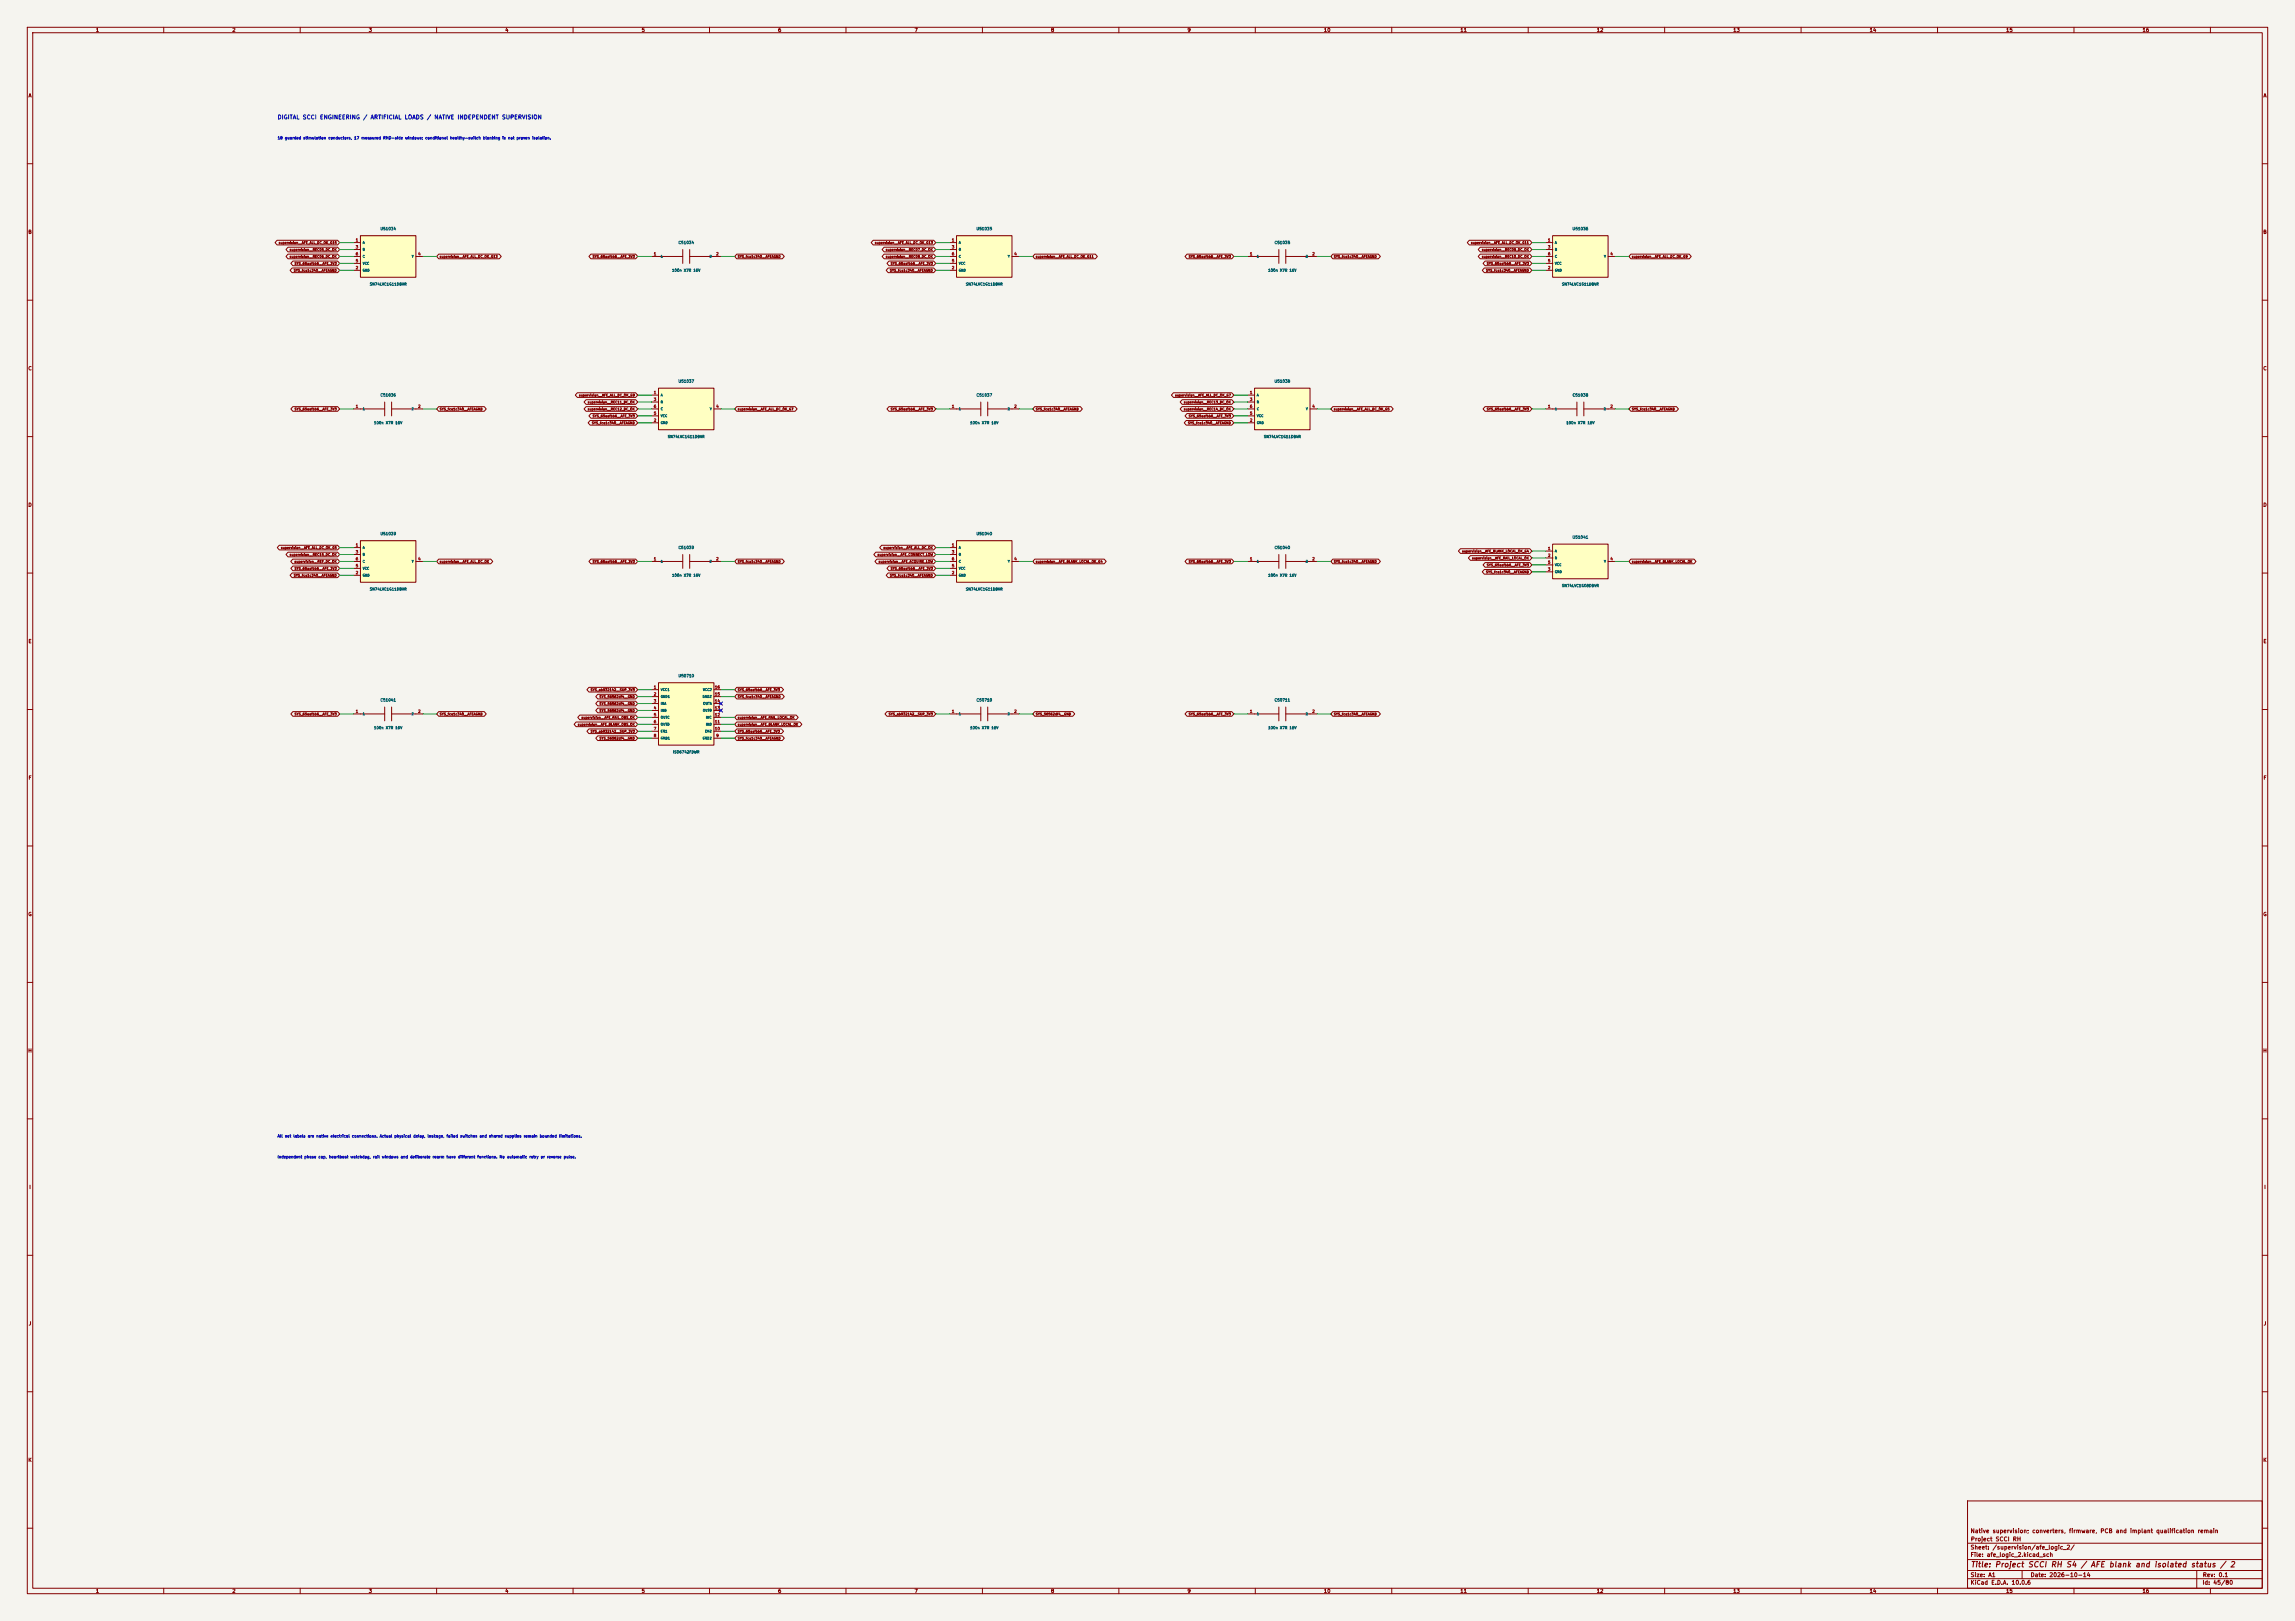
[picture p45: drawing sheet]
<svg xmlns="http://www.w3.org/2000/svg" width="841mm" height="594mm" viewBox="0 0 841 594" stroke-linecap="round" stroke-linejoin="round" font-family="sans-serif">
<defs><g id="words">
<text font-size="2" fill="#840000" x="722" y="574.8">Title: Project SCCI RH S4 / AFE blank and isolated status / 2</text>
<text font-size="1.5" fill="#0000c2" x="101.6" y="44.1">DIGITAL SCCI ENGINEERING / ARTIFICIAL LOADS / NATIVE INDEPENDENT SUPERVISION</text>
<g font-size="1.5" fill="#840000">
<text x="721.9" y="562.1">Native supervision; converters, firmware, PCB and implant qualification remain</text>
<text x="721.9" y="568.1">Sheet: /supervision/afe_logic_2/</text>
<text x="722" y="565.1">Project SCCI RH</text>
<text x="721.9" y="570.8">File: afe_logic_2.kicad_sch</text>
<text x="721.9" y="581">KiCad E.D.A. 10.0.6</text>
<text x="721.9" y="578.2">Size: A1</text>
<text x="743.9" y="578.2">Date: 2026-10-14</text>
<text x="806.9" y="581">Id: 45/80</text>
<text x="807" y="578.2">Rev: 0.1</text>
</g>
<g font-size="1.3" fill="#840000">
<text x="35" y="12">1</text>
<text x="85" y="12">2</text>
<text x="135" y="12">3</text>
<text x="185" y="12">4</text>
<text x="235" y="12">5</text>
<text x="285" y="12">6</text>
<text x="335" y="12">7</text>
<text x="385" y="12">8</text>
<text x="435" y="12">9</text>
<text x="485" y="12">10</text>
<text x="535" y="12">11</text>
<text x="585" y="12">12</text>
<text x="635" y="12">13</text>
<text x="685" y="12">14</text>
<text x="735" y="12">15</text>
<text x="785" y="12">16</text>
<text x="10.3" y="36">A</text>
<text x="829.3" y="36">A</text>
<text x="10.2" y="86">B</text>
<text x="829.2" y="86">B</text>
<text x="10.2" y="136">C</text>
<text x="829.2" y="136">C</text>
<text x="10.2" y="186">D</text>
<text x="829.2" y="186">D</text>
<text x="10.3" y="236">E</text>
<text x="829.3" y="236">E</text>
<text x="10.3" y="286">F</text>
<text x="829.3" y="286">F</text>
<text x="10.2" y="336">G</text>
<text x="829.2" y="336">G</text>
<text x="10.2" y="386">H</text>
<text x="829.2" y="386">H</text>
<text x="10.6" y="436">I</text>
<text x="829.6" y="436">I</text>
<text x="10.4" y="486">J</text>
<text x="829.4" y="486">J</text>
<text x="10.2" y="536">K</text>
<text x="829.2" y="536">K</text>
<text x="35" y="584">1</text>
<text x="85" y="584">2</text>
<text x="135" y="584">3</text>
<text x="185" y="584">4</text>
<text x="235" y="584">5</text>
<text x="285" y="584">6</text>
<text x="335" y="584">7</text>
<text x="385" y="584">8</text>
<text x="435" y="584">9</text>
<text x="485" y="584">10</text>
<text x="535" y="584">11</text>
<text x="585" y="584">12</text>
<text x="635" y="584">13</text>
<text x="685" y="584">14</text>
<text x="735" y="584">15</text>
<text x="785" y="584">16</text>
</g>
<g font-size="1" fill="#0000c2">
<text x="101.6" y="51.3">18 guarded stimulation conductors, 17 measured RHD-side windows; conditional healthy-switch blanking is not proven isolation.</text>
<text x="101.6" y="417.1">All net labels are native electrical connections. Actual physical delay, leakage, failed switches and shared supplies remain bounded limitations.</text>
<text x="101.6" y="424.7">Independent phase cap, heartbeat watchdog, rail windows and deliberate rearm have different functions. No automatic retry or reverse pulse.</text>
</g>
<g font-size="1" fill="#a90000">
<text x="130.2" y="88.7">1</text>
<text x="348.7" y="88.7">1</text>
<text x="567.1" y="88.7">1</text>
<text x="130.2" y="91.3">3</text>
<text x="130.2" y="93.8">6</text>
<text x="153.1" y="93.8">4</text>
<text x="239.5" y="93.8">1</text>
<text x="262.3" y="93.8">2</text>
<text x="348.7" y="91.3">3</text>
<text x="348.7" y="93.8">6</text>
<text x="371.5" y="93.8">4</text>
<text x="457.9" y="93.8">1</text>
<text x="480.8" y="93.8">2</text>
<text x="567.1" y="91.3">3</text>
<text x="567.1" y="93.8">6</text>
<text x="590" y="93.8">4</text>
<text x="130.2" y="98.9">2</text>
<text x="130.2" y="96.3">5</text>
<text x="348.7" y="98.9">2</text>
<text x="348.7" y="96.3">5</text>
<text x="567.1" y="98.9">2</text>
<text x="567.1" y="96.3">5</text>
<text x="130.2" y="149.7">1</text>
<text x="153.1" y="149.7">2</text>
<text x="239.5" y="144.6">1</text>
<text x="239.5" y="147.1">3</text>
<text x="239.5" y="149.7">6</text>
<text x="262.3" y="149.7">4</text>
<text x="348.7" y="149.7">1</text>
<text x="371.5" y="149.7">2</text>
<text x="457.9" y="144.6">1</text>
<text x="457.9" y="147.1">3</text>
<text x="457.9" y="149.7">6</text>
<text x="480.8" y="149.7">4</text>
<text x="567.1" y="149.7">1</text>
<text x="590" y="149.7">2</text>
<text x="239.5" y="154.8">2</text>
<text x="239.5" y="152.2">5</text>
<text x="457.9" y="154.8">2</text>
<text x="457.9" y="152.2">5</text>
<text x="130.2" y="200.5">1</text>
<text x="130.2" y="203">3</text>
<text x="348.7" y="200.5">1</text>
<text x="348.7" y="203">3</text>
<text x="567.1" y="201.7">1</text>
<text x="130.2" y="208.1">5</text>
<text x="130.2" y="205.6">6</text>
<text x="153.1" y="205.6">4</text>
<text x="239.5" y="205.6">1</text>
<text x="262.3" y="205.6">2</text>
<text x="348.7" y="208.1">5</text>
<text x="348.7" y="205.6">6</text>
<text x="371.5" y="205.6">4</text>
<text x="457.9" y="205.6">1</text>
<text x="480.8" y="205.6">2</text>
<text x="567.1" y="204.3">2</text>
<text x="567.1" y="209.4">3</text>
<text x="567.1" y="206.8">5</text>
<text x="590" y="205.6">4</text>
<text x="130.2" y="210.6">2</text>
<text x="348.7" y="210.6">2</text>
<text x="239.5" y="252.5">1</text>
<text x="239.5" y="255.1">2</text>
<text x="239.5" y="257.6">3</text>
<text x="261.8" y="257.6">14</text>
<text x="261.8" y="255.1">15</text>
<text x="261.8" y="252.5">16</text>
<text x="130.2" y="261.4">1</text>
<text x="153.1" y="261.4">2</text>
<text x="239.5" y="260.2">4</text>
<text x="239.5" y="262.7">5</text>
<text x="261.8" y="262.7">12</text>
<text x="261.8" y="260.2">13</text>
<text x="348.7" y="261.4">1</text>
<text x="371.5" y="261.4">2</text>
<text x="457.9" y="261.4">1</text>
<text x="480.8" y="261.4">2</text>
<text x="239.5" y="265.2">6</text>
<text x="239.5" y="267.8">7</text>
<text x="261.8" y="267.8">10</text>
<text x="261.8" y="265.2">11</text>
<text x="239.5" y="270.3">8</text>
<text x="262.3" y="270.3">9</text>
</g>
<g font-size="1" fill="#006464">
<text x="139.2" y="84.6">U51034</text>
<text x="248.5" y="89.7">C51034</text>
<text x="357.7" y="84.6">U51035</text>
<text x="466.9" y="89.7">C51035</text>
<text x="576.1" y="84.6">U51036</text>
<text x="246.2" y="99.8">100n X7R 16V</text>
<text x="464.6" y="99.8">100n X7R 16V</text>
<text x="135.4" y="104.9">SN74LVC1G11DBVR</text>
<text x="353.8" y="104.9">SN74LVC1G11DBVR</text>
<text x="572.2" y="104.9">SN74LVC1G11DBVR</text>
<text x="248.5" y="140.5">U51037</text>
<text x="466.9" y="140.5">U51038</text>
<text x="139.3" y="145.5">C51036</text>
<text x="357.7" y="145.5">C51037</text>
<text x="576.1" y="145.5">C51038</text>
<text x="136.9" y="155.7">100n X7R 16V</text>
<text x="355.4" y="155.7">100n X7R 16V</text>
<text x="573.8" y="155.7">100n X7R 16V</text>
<text x="244.6" y="160.7">SN74LVC1G11DBVR</text>
<text x="463" y="160.7">SN74LVC1G11DBVR</text>
<text x="139.2" y="196.3">U51039</text>
<text x="357.7" y="196.3">U51040</text>
<text x="576.1" y="197.6">U51041</text>
<text x="248.5" y="201.4">C51039</text>
<text x="466.9" y="201.4">C51040</text>
<text x="246.2" y="211.5">100n X7R 16V</text>
<text x="464.6" y="211.5">100n X7R 16V</text>
<text x="572.2" y="215.3">SN74LVC1G08DBVR</text>
<text x="135.4" y="216.6">SN74LVC1G11DBVR</text>
<text x="353.8" y="216.6">SN74LVC1G11DBVR</text>
<text x="248.5" y="248.4">U50710</text>
<text x="139.3" y="257.3">C51041</text>
<text x="357.7" y="257.3">C50710</text>
<text x="466.9" y="257.3">C50711</text>
<text x="136.9" y="267.4">100n X7R 16V</text>
<text x="355.4" y="267.4">100n X7R 16V</text>
<text x="464.6" y="267.4">100n X7R 16V</text>
<text x="246.5" y="276.3">ISO6742FDWR</text>
</g>
<g font-size=".9" fill="#840000">
<text x="102" y="89.6">supervision__AFE_ALL_DC_OK_G15</text>
<text x="320.5" y="89.6">supervision__AFE_ALL_DC_OK_G13</text>
<text x="538.9" y="89.6">supervision__AFE_ALL_DC_OK_G11</text>
<text x="106" y="92.1">supervision__REC05_DC_OK</text>
<text x="106" y="94.7">supervision__REC06_DC_OK</text>
<text x="161" y="94.7">supervision__AFE_ALL_DC_OK_G13</text>
<text x="217" y="94.7">SYS_65aafbb6__AFE_3V3</text>
<text x="270.2" y="94.7">SYS_fca1c340__AFEAGND</text>
<text x="324.5" y="92.1">supervision__REC07_DC_OK</text>
<text x="324.5" y="94.7">supervision__REC08_DC_OK</text>
<text x="379.4" y="94.7">supervision__AFE_ALL_DC_OK_G11</text>
<text x="435.5" y="94.7">SYS_65aafbb6__AFE_3V3</text>
<text x="488.7" y="94.7">SYS_fca1c340__AFEAGND</text>
<text x="542.9" y="92.1">supervision__REC09_DC_OK</text>
<text x="542.9" y="94.7">supervision__REC10_DC_OK</text>
<text x="597.9" y="94.7">supervision__AFE_ALL_DC_OK_G9</text>
<text x="107.5" y="99.8">SYS_fca1c340__AFEAGND</text>
<text x="107.8" y="97.2">SYS_65aafbb6__AFE_3V3</text>
<text x="326" y="99.8">SYS_fca1c340__AFEAGND</text>
<text x="326.3" y="97.2">SYS_65aafbb6__AFE_3V3</text>
<text x="544.4" y="99.8">SYS_fca1c340__AFEAGND</text>
<text x="544.7" y="97.2">SYS_65aafbb6__AFE_3V3</text>
<text x="212.1" y="145.5">supervision__AFE_ALL_DC_OK_G9</text>
<text x="215.3" y="148">supervision__REC11_DC_OK</text>
<text x="430.5" y="145.5">supervision__AFE_ALL_DC_OK_G7</text>
<text x="433.7" y="148">supervision__REC13_DC_OK</text>
<text x="107.8" y="150.6">SYS_65aafbb6__AFE_3V3</text>
<text x="161" y="150.6">SYS_fca1c340__AFEAGND</text>
<text x="215.3" y="150.6">supervision__REC12_DC_OK</text>
<text x="216.8" y="155.6">SYS_fca1c340__AFEAGND</text>
<text x="217" y="153.1">SYS_65aafbb6__AFE_3V3</text>
<text x="270.2" y="150.6">supervision__AFE_ALL_DC_OK_G7</text>
<text x="326.3" y="150.6">SYS_65aafbb6__AFE_3V3</text>
<text x="379.4" y="150.6">SYS_fca1c340__AFEAGND</text>
<text x="433.7" y="150.6">supervision__REC14_DC_OK</text>
<text x="435.2" y="155.6">SYS_fca1c340__AFEAGND</text>
<text x="435.5" y="153.1">SYS_65aafbb6__AFE_3V3</text>
<text x="488.7" y="150.6">supervision__AFE_ALL_DC_OK_G5</text>
<text x="544.7" y="150.6">SYS_65aafbb6__AFE_3V3</text>
<text x="597.9" y="150.6">SYS_fca1c340__AFEAGND</text>
<text x="102.8" y="201.4">supervision__AFE_ALL_DC_OK_G5</text>
<text x="106" y="203.9">supervision__REC15_DC_OK</text>
<text x="321.4" y="203.9">supervision__AFE_CONNECT_LOW</text>
<text x="323.6" y="201.4">supervision__AFE_ALL_DC_OK</text>
<text x="535.7" y="202.6">supervision__AFE_BLANK_LOCAL_OK_G4</text>
<text x="107.8" y="206.4">supervision__REF_DC_OK</text>
<text x="107.8" y="209">SYS_65aafbb6__AFE_3V3</text>
<text x="161" y="206.4">supervision__AFE_ALL_DC_OK</text>
<text x="217" y="206.4">SYS_65aafbb6__AFE_3V3</text>
<text x="270.2" y="206.4">SYS_fca1c340__AFEAGND</text>
<text x="321.8" y="206.4">supervision__AFE_ACQUIRE_LOW</text>
<text x="326.3" y="209">SYS_65aafbb6__AFE_3V3</text>
<text x="379.4" y="206.4">supervision__AFE_BLANK_LOCAL_OK_G4</text>
<text x="435.5" y="206.4">SYS_65aafbb6__AFE_3V3</text>
<text x="488.7" y="206.4">SYS_fca1c340__AFEAGND</text>
<text x="539.3" y="205.2">supervision__AFE_RAIL_LOCAL_OK</text>
<text x="544.7" y="207.7">SYS_65aafbb6__AFE_3V3</text>
<text x="597.9" y="206.4">supervision__AFE_BLANK_LOCAL_OK</text>
<text x="107.5" y="211.5">SYS_fca1c340__AFEAGND</text>
<text x="326" y="211.5">SYS_fca1c340__AFEAGND</text>
<text x="544.4" y="210.3">SYS_fca1c340__AFEAGND</text>
<text x="216.3" y="253.4">SYS_ab932142__SUP_3V3</text>
<text x="219.5" y="256">SYS_56562df4__GND</text>
<text x="270.2" y="253.4">SYS_65aafbb6__AFE_3V3</text>
<text x="270.2" y="256">SYS_fca1c340__AFEAGND</text>
<text x="107.8" y="262.3">SYS_65aafbb6__AFE_3V3</text>
<text x="161" y="262.3">SYS_fca1c340__AFEAGND</text>
<text x="212.9" y="263.6">supervision__AFE_RAIL_OBS_OK</text>
<text x="219.5" y="258.5">SYS_56562df4__GND</text>
<text x="219.5" y="261.1">SYS_56562df4__GND</text>
<text x="270.2" y="263.6">supervision__AFE_RAIL_LOCAL_OK</text>
<text x="325.5" y="262.3">SYS_ab932142__SUP_3V3</text>
<text x="379.4" y="262.3">SYS_56562df4__GND</text>
<text x="435.5" y="262.3">SYS_65aafbb6__AFE_3V3</text>
<text x="488.7" y="262.3">SYS_fca1c340__AFEAGND</text>
<text x="211.6" y="266.1">supervision__AFE_BLANK_OBS_OK</text>
<text x="216.3" y="268.7">SYS_ab932142__SUP_3V3</text>
<text x="270.2" y="266.1">supervision__AFE_BLANK_LOCAL_OK</text>
<text x="270.2" y="268.7">SYS_65aafbb6__AFE_3V3</text>
<text x="219.5" y="271.2">SYS_56562df4__GND</text>
<text x="270.2" y="271.2">SYS_fca1c340__AFEAGND</text>
</g>
<g font-size=".9" fill="#006464">
<text x="132.8" y="89.5">A</text>
<text x="351.2" y="89.5">A</text>
<text x="569.7" y="89.5">A</text>
<text x="132.8" y="92.1">B</text>
<text x="132.8" y="94.6">C</text>
<text x="150.8" y="94.6">Y</text>
<text x="242" y="94.6">1</text>
<text x="259.9" y="94.6">2</text>
<text x="351.2" y="92.1">B</text>
<text x="351.2" y="94.6">C</text>
<text x="369.2" y="94.6">Y</text>
<text x="460.5" y="94.6">1</text>
<text x="478.4" y="94.6">2</text>
<text x="569.7" y="92.1">B</text>
<text x="569.7" y="94.6">C</text>
<text x="587.7" y="94.6">Y</text>
<text x="132.8" y="99.7">GND</text>
<text x="132.8" y="97.2">VCC</text>
<text x="351.2" y="99.7">GND</text>
<text x="351.2" y="97.2">VCC</text>
<text x="569.7" y="99.7">GND</text>
<text x="569.7" y="97.2">VCC</text>
<text x="242" y="145.4">A</text>
<text x="242" y="148">B</text>
<text x="460.5" y="145.4">A</text>
<text x="460.5" y="148">B</text>
<text x="132.8" y="150.5">1</text>
<text x="150.7" y="150.5">2</text>
<text x="242" y="155.6">GND</text>
<text x="242" y="153">VCC</text>
<text x="242" y="150.5">C</text>
<text x="260" y="150.5">Y</text>
<text x="351.2" y="150.5">1</text>
<text x="369.1" y="150.5">2</text>
<text x="460.5" y="155.6">GND</text>
<text x="460.5" y="153">VCC</text>
<text x="460.5" y="150.5">C</text>
<text x="478.4" y="150.5">Y</text>
<text x="569.7" y="150.5">1</text>
<text x="587.6" y="150.5">2</text>
<text x="132.8" y="201.3">A</text>
<text x="132.8" y="203.8">B</text>
<text x="351.2" y="201.3">A</text>
<text x="351.2" y="203.8">B</text>
<text x="569.7" y="202.6">A</text>
<text x="132.8" y="208.9">VCC</text>
<text x="132.8" y="206.4">C</text>
<text x="150.8" y="206.4">Y</text>
<text x="242" y="206.4">1</text>
<text x="259.9" y="206.4">2</text>
<text x="351.2" y="208.9">VCC</text>
<text x="351.2" y="206.4">C</text>
<text x="369.2" y="206.4">Y</text>
<text x="460.5" y="206.4">1</text>
<text x="478.4" y="206.4">2</text>
<text x="569.7" y="205.1">B</text>
<text x="569.7" y="207.7">VCC</text>
<text x="587.7" y="206.4">Y</text>
<text x="132.8" y="211.5">GND</text>
<text x="351.2" y="211.5">GND</text>
<text x="569.7" y="210.2">GND</text>
<text x="242" y="253.4">VCC1</text>
<text x="242" y="255.9">GND1</text>
<text x="257.3" y="255.9">GND2</text>
<text x="257.5" y="253.4">VCC2</text>
<text x="132.8" y="262.3">1</text>
<text x="150.7" y="262.3">2</text>
<text x="242" y="258.5">INA</text>
<text x="242" y="261">INB</text>
<text x="242" y="263.5">OUTC</text>
<text x="257.5" y="261">OUTB</text>
<text x="257.6" y="258.5">OUTA</text>
<text x="258.6" y="263.5">INC</text>
<text x="351.2" y="262.3">1</text>
<text x="369.1" y="262.3">2</text>
<text x="460.5" y="262.3">1</text>
<text x="478.4" y="262.3">2</text>
<text x="242" y="266.1">OUTD</text>
<text x="242" y="268.6">EN1</text>
<text x="258.3" y="268.6">EN2</text>
<text x="258.6" y="266.1">IND</text>
<text x="242" y="271.2">GND1</text>
<text x="257.3" y="271.2">GND2</text>
</g>
</g></defs>
<path d="M0 0h841v594h-841z" fill="#f5f4ef" stroke="#f5f4ef" stroke-width=".37"/>
<g fill="none" stroke="#840000" stroke-width=".37">
<path d="M10 10h821v574h-821zM12 12h817v570h-817zM60 10v2M110 10v2M160 10v2M210 10v2M260 10v2M310 10v2M360 10v2M410 10v2M460 10v2M510 10v2"/>
<path d="M560 10v2M610 10v2M660 10v2M710 10v2M760 10v2M810 10v2M10 60h2M829 60h2M10 110h2M829 110h2M10 160h2M348 149.9h11.4"/>
<path d="M359.4 147.3v5.1M361.9 149.9h11.5M361.9 147.3v5.1M566.4 149.9h11.4M577.8 147.3v5.1M580.4 149.9h11.4M580.4 147.3v5.1M829 160h2M10 210h2M238.8 205.7h11.4M250.2 203.2v5.1M252.7 205.7h11.5"/>
<path d="M252.7 203.2v5.1M829 210h2M10 260h2M359.4 259.1v5.1M361.9 259.1v5.1M468.6 259.1v5.1M471.2 259.1v5.1M829 260h2M348 261.6h11.4M361.9 261.6h11.5M457.2 261.6h11.4M471.2 261.6h11.4"/>
<path d="M10 310h2M829 310h2M10 360h2M829 360h2M10 410h2M829 410h2M10 460h2M829 460h2M10 510h2M829 510h2M10 560h2M721 550h108v32h-108z"/>
<path d="M829 560h2M721 578.5h108M721 575.5h108M721 571.5h108M721 565.5h108M741 575.5v3M805 575.5v6.5M60 582v2M110 582v2M160 582v2M210 582v2M260 582v2"/>
<path d="M310 582v2M360 582v2M410 582v2M460 582v2M510 582v2M560 582v2M610 582v2M660 582v2M710 582v2M760 582v2M810 582v2"/>
</g>
<path d="M241.3 250.2h20.3v22.8h-20.3z" fill="#ffffc2"/>
<g fill="none" stroke="#840000" stroke-width=".37">
<path d="M238.8 252.7h2.5M238.8 255.3h2.5M238.8 257.8h2.5M241.3 250.2h20.3v22.8h-20.3zM261.6 252.7h2.6M261.6 255.3h2.6M261.6 257.8h2.6M238.8 260.3h2.5M238.8 262.9h2.5M238.8 265.4h2.5M238.8 268h2.5M238.8 270.5h2.5"/>
<path d="M261.6 260.3h2.6M261.6 262.9h2.6M261.6 265.4h2.6M261.6 268h2.6M261.6 270.5h2.6"/>
</g>
<path d="M132.1 198.1h20.3v15.3h-20.3z" fill="#ffffc2"/>
<path d="M132.1 198.1h20.3v15.3h-20.3zM129.5 200.7h2.6M129.5 210.8h2.6M129.5 203.2h2.6M129.5 205.7h2.6M129.5 208.3h2.6M152.4 205.7h2.5" fill="none" stroke="#840000" stroke-width=".37"/>
<path d="M569 86.4h20.3v15.2h-20.3z" fill="#ffffc2"/>
<path d="M566.4 88.9h2.6M566.4 99.1h2.6M566.4 91.4h2.6M566.4 94h2.6M566.4 96.5h2.6M569 86.4h20.3v15.2h-20.3zM589.3 94h2.5" fill="none" stroke="#840000" stroke-width=".37"/>
<path d="M569 199.4h20.3v12.7h-20.3z" fill="#ffffc2"/>
<path d="M457.2 94h11.4M468.6 91.4v5.1M471.2 94h11.4M471.2 91.4v5.1M569 199.4h20.3v12.7h-20.3zM566.4 201.9h2.6M566.4 204.5h2.6M566.4 209.5h2.6M566.4 207h2.6M589.3 205.7h2.5" fill="none" stroke="#840000" stroke-width=".37"/>
<path d="M350.5 86.4h20.3v15.2h-20.3z" fill="#ffffc2"/>
<path d="M348 88.9h2.5M348 99.1h2.5M348 91.4h2.5M348 94h2.5M348 96.5h2.5M350.5 86.4h20.3v15.2h-20.3zM370.8 94h2.6M129.5 149.9h11.5M141 147.3v5.1M143.5 149.9h11.4M143.5 147.3v5.1" fill="none" stroke="#840000" stroke-width=".37"/>
<path d="M132.1 86.4h20.3v15.2h-20.3z" fill="#ffffc2"/>
<path d="M129.5 88.9h2.6M129.5 99.1h2.6M129.5 91.4h2.6M129.5 94h2.6M129.5 96.5h2.6M132.1 86.4h20.3v15.2h-20.3zM152.4 94h2.5M457.2 205.7h11.4M468.6 203.2v5.1M471.2 205.7h11.4M471.2 203.2v5.1" fill="none" stroke="#840000" stroke-width=".37"/>
<path d="M350.5 198.1h20.3v15.3h-20.3z" fill="#ffffc2"/>
<path d="M350.5 198.1h20.3v15.3h-20.3zM348 200.7h2.5M348 210.8h2.5M348 203.2h2.5M348 205.7h2.5M348 208.3h2.5M370.8 205.7h2.6" fill="none" stroke="#840000" stroke-width=".37"/>
<path d="M459.7 142.2h20.4v15.3h-20.4z" fill="#ffffc2"/>
<g fill="none" stroke="#840000" stroke-width=".37">
<path d="M238.8 94h11.4M250.2 91.4v5.1M252.7 94h11.5M252.7 91.4v5.1M457.2 144.8h2.5M457.2 154.9h2.5M457.2 147.3h2.5M457.2 149.9h2.5M457.2 152.4h2.5M459.7 142.2h20.4v15.3h-20.4zM480.1 149.9h2.5M141 259.1v5.1"/>
<path d="M143.5 259.1v5.1M129.5 261.6h11.5M143.5 261.6h11.4"/>
</g>
<path d="M241.3 142.2h20.3v15.3h-20.3z" fill="#ffffc2"/>
<g fill="none" stroke="#840000" stroke-width=".37">
<path d="M101.5 88h22.2l.8 .9-.8 .8h-22.2l-.7-.8zM105.5 90.6h18.2l.8 .8-.8 .9h-18.2l-.7-.9zM105.5 93.1h18.2l.8 .9-.8 .8h-18.2l-.7-.8zM107 98.2h16.7l.8 .9-.8 .8h-16.7l-.7-.8zM107.3 95.7h16.4l.8 .8-.8 .9h-16.4l-.7-.9zM160.8 93.1h22.1l.8 .9-.8 .8h-22.1l-.8-.8zM216.5 93.1h16.4l.8 .9-.8 .8h-16.4l-.7-.8zM270 93.1h16.7l.7 .9-.7 .8h-16.7l-.8-.8zM320 88h22.2l.7 .9-.7 .8h-22.2l-.8-.8zM324 90.6h18.2l.7 .8-.7 .9h-18.2l-.8-.9zM324 93.1h18.2l.7 .9-.7 .8h-18.2l-.8-.8zM325.5 98.2h16.7l.7 .9-.7 .8h-16.7l-.8-.8z"/>
<path d="M325.8 95.7h16.4l.7 .8-.7 .9h-16.4l-.8-.9zM379.2 93.1h22.2l.7 .9-.7 .8h-22.2l-.7-.8zM435 93.1h16.4l.7 .9-.7 .8h-16.4l-.8-.8zM488.4 93.1h16.7l.7 .9-.7 .8h-16.7l-.7-.8zM538.4 88h22.2l.7 .9-.7 .8h-22.2l-.7-.8zM542.4 90.6h18.2l.7 .8-.7 .9h-18.2l-.7-.9zM542.4 93.1h18.2l.7 .9-.7 .8h-18.2l-.7-.8zM543.9 98.2h16.7l.7 .9-.7 .8h-16.7l-.7-.8zM544.2 95.7h16.4l.7 .8-.7 .9h-16.4l-.7-.9zM597.6 93.1h21.4l.8 .9-.8 .8h-21.4l-.7-.8zM107.3 149h16.4l.8 .9-.8 .8h-16.4l-.7-.8zM160.8 149h16.6l.8 .9-.8 .8h-16.6l-.8-.8z"/>
<path d="M211.6 143.9h21.3l.8 .9-.8 .8h-21.3l-.8-.8zM214.8 146.5h18.1l.8 .8-.8 .9h-18.1l-.8-.9zM214.8 149h18.1l.8 .9-.8 .8h-18.1l-.8-.8zM216.3 154.1h16.6l.8 .8-.8 .9h-16.6l-.8-.9zM216.5 151.5h16.4l.8 .9-.8 .8h-16.4l-.7-.8zM238.8 144.8h2.5M238.8 154.9h2.5M238.8 147.3h2.5M238.8 149.9h2.5M238.8 152.4h2.5M241.3 142.2h20.3v15.3h-20.3zM261.6 149.9h2.6"/>
<path d="M270 149h21.4l.7 .9-.7 .8h-21.4l-.8-.8zM325.8 149h16.4l.7 .9-.7 .8h-16.4l-.8-.8zM379.2 149h16.7l.7 .9-.7 .8h-16.7l-.7-.8zM430 143.9h21.4l.7 .9-.7 .8h-21.4l-.7-.8zM433.2 146.5h18.2l.7 .8-.7 .9h-18.2l-.7-.9zM433.2 149h18.2l.7 .9-.7 .8h-18.2l-.7-.8zM434.7 154.1h16.7l.7 .8-.7 .9h-16.7l-.7-.9zM435 151.5h16.4l.7 .9-.7 .8h-16.4l-.8-.8zM488.4 149h21.4l.7 .9-.7 .8h-21.4l-.7-.8zM544.2 149h16.4l.7 .9-.7 .8h-16.4l-.7-.8zM597.6 149h16.7l.8 .9-.8 .8h-16.7l-.7-.8zM102.3 199.8h21.4l.8 .9-.8 .8h-21.4l-.7-.8z"/>
<path d="M323.1 199.8h19.1l.7 .9-.7 .8h-19.1l-.8-.8zM105.5 202.3h18.2l.8 .9-.8 .8h-18.2l-.7-.8zM107 210h16.7l.8 .8-.8 .9h-16.7l-.7-.9zM107.3 204.9h16.4l.8 .8-.8 .9h-16.4l-.8-.9zM107.3 207.4h16.4l.8 .9-.8 .8h-16.4l-.7-.8zM160.8 204.9h19l.8 .8-.8 .9h-19l-.8-.9zM216.5 204.9h16.4l.8 .8-.8 .9h-16.4l-.7-.9zM270 204.9h16.7l.7 .8-.7 .9h-16.7l-.8-.9zM320.9 202.3h21.3l.7 .9-.7 .8h-21.3l-.7-.8zM321.3 204.9h20.9l.7 .8-.7 .9h-20.9l-.7-.9zM325.5 210h16.7l.7 .8-.7 .9h-16.7l-.8-.9zM325.8 207.4h16.4l.7 .9-.7 .8h-16.4l-.8-.8z"/>
<path d="M379.2 204.9h25.4l.8 .8-.8 .9h-25.4l-.7-.9zM435 204.9h16.4l.7 .8-.7 .9h-16.4l-.8-.9zM488.4 204.9h16.7l.7 .8-.7 .9h-16.7l-.7-.9zM535.2 201.1h25.4l.7 .8-.7 .9h-25.4l-.8-.9zM538.8 203.6h21.8l.7 .9-.7 .8h-21.8l-.7-.8zM543.9 208.7h16.7l.7 .8-.7 .9h-16.7l-.7-.9zM544.2 206.2h16.4l.7 .8-.7 .9h-16.4l-.7-.9zM597.6 204.9h23.2l.7 .8-.7 .9h-23.2l-.7-.9zM215.8 251.9h17.1l.8 .8-.8 .9h-17.1l-.7-.9zM219.1 254.4h13.8l.8 .9-.8 .8h-13.8l-.8-.8zM219.1 257h13.8l.8 .8-.8 .9h-13.8l-.8-.9zM219.1 259.5h13.8l.8 .8-.8 .9h-13.8l-.8-.9z"/>
<path d="M270 251.9h16.4l.7 .8-.7 .9h-16.4l-.8-.9zM270 254.4h16.7l.7 .9-.7 .8h-16.7l-.8-.8zM107.3 260.8h16.4l.8 .8-.8 .9h-16.4l-.7-.9zM160.8 260.8h16.6l.8 .8-.8 .9h-16.6l-.8-.9zM211.1 264.6h21.8l.8 .8-.8 .9h-21.8l-.7-.9zM212.5 262h20.4l.8 .9-.8 .8h-20.4l-.8-.8zM215.8 267.1h17.1l.8 .9-.8 .8h-17.1l-.7-.8zM219.1 269.7h13.8l.8 .8-.8 .9h-13.8l-.8-.9zM270 264.6h23.1l.7 .8-.7 .9h-23.1l-.8-.9zM270 267.1h16.4l.7 .9-.7 .8h-16.4l-.8-.8zM270 269.7h16.7l.7 .8-.7 .9h-16.7l-.8-.9zM270 262h21.8l.7 .9-.7 .8h-21.8l-.8-.8z"/>
<path d="M325 260.8h17.2l.7 .8-.7 .9h-17.2l-.7-.9zM379.2 260.8h13.9l.7 .8-.7 .9h-13.9l-.7-.9zM435 260.8h16.4l.7 .8-.7 .9h-16.4l-.8-.9zM488.4 260.8h16.7l.7 .8-.7 .9h-16.7l-.7-.9z"/>
</g>
<g fill="none" stroke="#009600" stroke-width=".37">
<path d="M124.5 88.9h5M124.5 94h5M124.5 96.5h5M124.5 99.1h5M124.5 91.4h5M154.9 94h5.1M233.7 94h5.1M264.2 94h5M342.9 88.9h5.1M342.9 94h5.1M342.9 96.5h5.1M342.9 99.1h5.1"/>
<path d="M342.9 91.4h5.1M373.4 94h5.1M452.1 94h5.1M482.6 94h5.1M561.3 88.9h5.1M561.3 94h5.1M561.3 96.5h5.1M561.3 99.1h5.1M561.3 91.4h5.1M591.8 94h5.1M124.5 149.9h5M154.9 149.9h5.1"/>
<path d="M233.7 149.9h5.1M233.7 144.8h5.1M233.7 147.3h5.1M233.7 152.4h5.1M233.7 154.9h5.1M264.2 149.9h5M342.9 149.9h5.1M373.4 149.9h5.1M452.1 149.9h5.1M452.1 144.8h5.1M452.1 147.3h5.1M452.1 152.4h5.1"/>
<path d="M452.1 154.9h5.1M482.6 149.9h5.1M561.3 149.9h5.1M591.8 149.9h5.1M124.5 210.8h5M124.5 205.7h5M124.5 208.3h5M124.5 200.7h5M124.5 203.2h5M154.9 205.7h5.1M233.7 205.7h5.1M264.2 205.7h5"/>
<path d="M342.9 210.8h5.1M342.9 205.7h5.1M342.9 208.3h5.1M342.9 200.7h5.1M342.9 203.2h5.1M373.4 205.7h5.1M452.1 205.7h5.1M482.6 205.7h5.1M561.3 204.5h5.1M561.3 207h5.1M561.3 209.5h5.1M561.3 201.9h5.1"/>
<path d="M591.8 205.7h5.1M233.7 257.8h5.1M233.7 252.7h5.1M233.7 255.3h5.1M264.2 252.7h5M264.2 255.3h5M124.5 261.6h5M154.9 261.6h5.1M233.7 260.3h5.1M233.7 262.9h5.1M233.7 265.4h5.1M233.7 268h5.1"/>
<path d="M233.7 270.5h5.1M264.2 262.9h5M264.2 265.4h5M264.2 268h5M264.2 270.5h5M342.9 261.6h5.1M373.4 261.6h5.1M452.1 261.6h5.1M482.6 261.6h5.1"/>
</g>
<path d="M263.6 257.2l1.2 1.2M263.6 259.7l1.2 1.3M264.8 257.2l-1.2 1.2M264.8 259.7l-1.2 1.3" fill="none" stroke="#000084" stroke-width=".37"/>
<use href="#words"/>
</svg>
